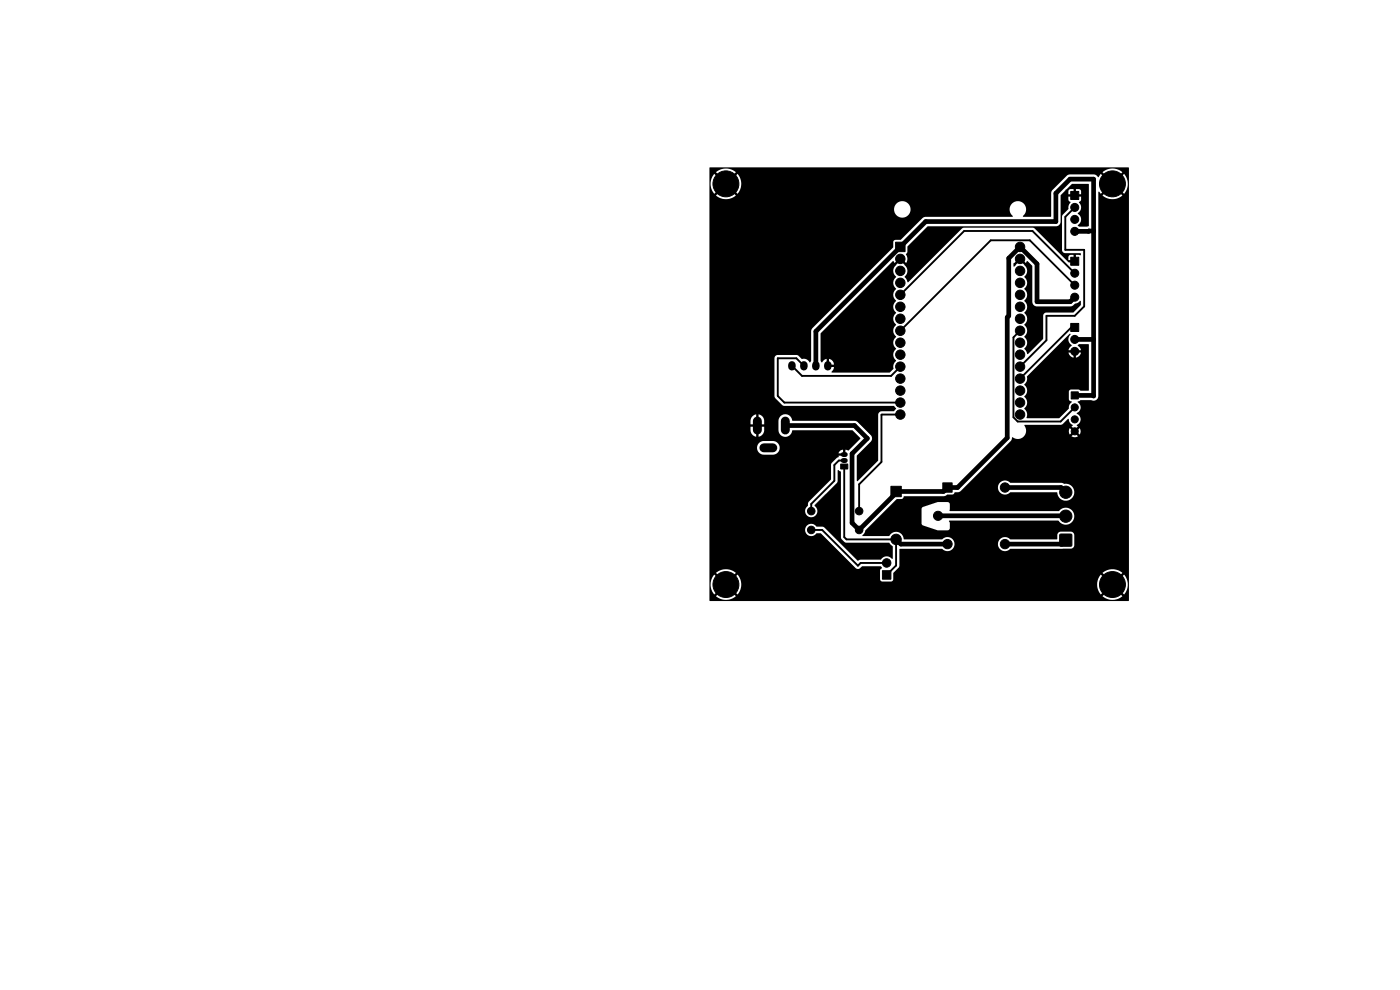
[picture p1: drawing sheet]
<svg xmlns="http://www.w3.org/2000/svg" width="297mm" height="210mm" viewBox="0 0 297 210" stroke-linecap="round" stroke-linejoin="round" font-family="sans-serif">
<g fill="#000" stroke="#000" stroke-width=".21">
<path d="M190 51.4h2v2h-2zM227.1 40.6h1.7v1.7h-1.7zM227.1 54.6h1.7v1.7h-1.7zM227.1 68.6h1.7v1.7h-1.7zM178.4 98.4h1.4v1.1h-1.4zM227.3 83.1h1.4v1.5h-1.4zM189 103.2h2.2v2.2h-2.2zM200 102.4h2v2h-2zM224.9 113.4h2.4v2.4h-2.4zM187.2 121.1h1.8v1.8h-1.8z"/>
<circle cx="154" cy="39" r="2.75"/>
<circle cx="236" cy="39" r="2.75"/>
<circle cx="191" cy="54.9" r="1"/>
<circle cx="191" cy="60" r="1"/>
<circle cx="191" cy="57.5" r="1"/>
<circle cx="216.4" cy="52.4" r="1"/>
<circle cx="216.4" cy="60" r="1"/>
<circle cx="216.4" cy="57.5" r="1"/>
<circle cx="216.4" cy="54.9" r="1"/>
<circle cx="228" cy="58" r=".85"/>
<circle cx="228" cy="44" r=".85"/>
<circle cx="228" cy="49.1" r=".85"/>
<circle cx="228" cy="46.5" r=".85"/>
<circle cx="191" cy="62.5" r="1"/>
<circle cx="191" cy="72.7" r="1"/>
<circle cx="191" cy="67.6" r="1"/>
<circle cx="191" cy="70.2" r="1"/>
<circle cx="191" cy="75.2" r="1"/>
<circle cx="191" cy="77.8" r="1"/>
<circle cx="191" cy="65.1" r="1"/>
<circle cx="216.4" cy="75.2" r="1"/>
<circle cx="216.4" cy="72.7" r="1"/>
<circle cx="216.4" cy="70.2" r="1"/>
<circle cx="216.4" cy="67.6" r="1"/>
<circle cx="216.4" cy="62.5" r="1"/>
<circle cx="216.4" cy="65.1" r="1"/>
<circle cx="216.4" cy="77.8" r="1"/>
<circle cx="228" cy="60.5" r=".85"/>
<circle cx="228" cy="63" r=".85"/>
<circle cx="228" cy="72" r=".85"/>
<circle cx="228" cy="74.5" r=".85"/>
<circle cx="191" cy="82.9" r="1"/>
<circle cx="191" cy="87.9" r="1"/>
<circle cx="191" cy="85.4" r="1"/>
<circle cx="191" cy="80.3" r="1"/>
<circle cx="216.4" cy="82.9" r="1"/>
<circle cx="216.4" cy="85.4" r="1"/>
<circle cx="216.4" cy="87.9" r="1"/>
<circle cx="216.4" cy="80.3" r="1"/>
<circle cx="228" cy="89" r=".75"/>
<circle cx="228" cy="91.5" r=".75"/>
<circle cx="228" cy="86.4" r=".75"/>
<circle cx="172.1" cy="112.4" r=".8"/>
<circle cx="172.1" cy="108.4" r=".8"/>
<circle cx="182.3" cy="112.4" r=".8"/>
<circle cx="182.3" cy="108.4" r=".8"/>
<circle cx="188.1" cy="119.4" r=".9"/>
<circle cx="190.1" cy="114.4" r="1.1"/>
<circle cx="199" cy="109.4" r=".97"/>
<circle cx="201" cy="115.4" r=".99"/>
<circle cx="213.2" cy="103.4" r=".99"/>
<circle cx="213.2" cy="115.4" r=".99"/>
<circle cx="226.1" cy="109.5" r="1.3"/>
<circle cx="226.1" cy="104.4" r="1.3"/>
<circle cx="154" cy="124" r="2.75"/>
<circle cx="236" cy="124" r="2.75"/>
</g>
<path d="M178.9 97.7h.4M178.9 96.4h.4" fill="none" stroke="#000" stroke-width="1.1"/>
<path d="M160.7 89.3v1.9M162 95h1.9M166.6 89.3v1.9" fill="none" stroke="#000" stroke-width="1.9"/>
<path d="M168 77.4v.4M170.5 77.4v.4M173.1 77.4v.4M175.6 77.4v.4" fill="none" stroke="#000" stroke-width="1.6"/>
<path d="M228 58l-9-9h-14.5l-13.5 13.5M228 44l-2 2v7h4v12l-2 2h-6v5.2l-5.6 5.6M168 77.6l2.1 2.1h18.9l2-1.9M170.5 77.6l-1.6-1.6h-3.9v8l1.4 1.4h24.6M216.4 70.2l-1.4 1.4v16.9l.9 .9h9.1l3-3M228 71.4l-.6 .6M228 60.5l-9.5-9.5h-8.3l-19.2 19.2M228 69.5h-.7l-10.9 10.8M179.1 99v14.9l.5 .5h10.5v5.6l-2 2M179.1 97.7h-1.2l-.9 .9v3.4l-4.9 4.9v1.5M191 87.9l-4 .1v10l-4.7 4.7v5.7M172.1 112.4h2.3l7.6 7.6 .6-.6h5.5" fill="none" stroke="#000" stroke-width=".4"/>
<path d="M232 49l-4 .1M173.1 77.6v-7.3l23.3-23.3h27.6v-6l3-3h5v46l-.1-.1h-3.9M228 72h4M228 63l-1 1h-7v-8l-3.6-3.6-2.4 2.4v12.2l-.3 .3v25.6l-10.6 10.5h-2.1l-.8 .9h-10.1v.3l-7.8 7.8-1.5-1.5v-14.7l3.2-3.2-2.7-2.7h-14.7M190.1 114.4l1 1h9.9M199 109.4l27.1 .1M213.2 103.4h11.9l1 1M226.1 114.6l-.8 .8h-12.1" fill="none" stroke="#000" stroke-width="1"/>
<path d="M196.8 48h27.3a1.01 1.01 0 0 0 .9-.9v-5.7l2.4-2.4h3.5l.1 .1v8.8l-.4 .2h-1.6l-.4-.2a1.6 1.6 0 0 0 .3-2.4l-.3-.2a1.6 1.6 0 0 0 .3-2.3l.4-.6v-.7h-.9v-.5h.9v-.8l-.4-.3h-.7v.9h-.5v-.9h-.7l-.3 .3-.1 .8h1v.5h-1l.1 .7 .4 .6a1.6 1.6 0 0 0-.5 1.4l-1.1 1.2-.2 .3v7.2a.7 .7 0 0 0 .8 .6h3.1l.1 .3-.1 .2-1-.1v.9h-.5v-.9h-.8l-.2 .4-.1 .7h1v.5h-.9l-7.5-7.4h-14.7l-.4 .2-11.4 11.4-.2-.1-.2-.6-.4-.4a1.71 1.71 0 0 0 0-2.7l-.8-.7 .4-.3 .7 .7a2.48 2.48 0 0 0 0-2l.3-.3v-1.2zM150.5 35.6l88.9-.1 .1 .1v91.8l-88.9 .1-.1-.1v-3.6h.2a3.2 3.2 0 0 0 .8 2.3l1.2-1.2 .4 .4-1.2 1.2 .2 .1a3.2 3.2 0 0 0 4-.1l-1.2-1.2 .4-.4 1.2 1.2 .6-1 .1-1.3h75.5a3.2 3.2 0 0 0 .8 2.3l1.2-1.2 .4 .4-1.2 1.2 .2 .1a3.2 3.2 0 0 0 4-.1l-1.2-1.2 .4-.4 1.2 1.2 .1-.2a3.2 3.2 0 0 0-.1-4l-1.2 1.2-.4-.4 1.2-1.2-.2-.1a3.2 3.2 0 0 0-4 .1l1.2 1.2-.4 .4-1.2-1.2-.6 1-.2 .9h-75.5l-.1-.9-.6-1-1.2 1.2-.4-.4 1.2-1.2-.2-.1a3.2 3.2 0 0 0-4 .1l1.2 1.2-.4 .4-1.2-1.2-.6 1-.2 .9h-.2v-28.9h10.1v.2a1.46 1.46 0 0 0 1.3 1.4l2.4-.1a1.45 1.45 0 0 0 1.1-1.5 1.45 1.45 0 0 0-1.3-1.4l-2.4 .1a1.45 1.45 0 0 0-1.1 1.3h-10.1v-5.7h8.7v.8h1.1v.5h-1.1v.8a1.44 1.44 0 0 0 1.2 1.3v-.9h.5l.1 .9a1.45 1.45 0 0 0 1.1-1.3v-.8h-1.1v-.5h1.1v-1a1.44 1.44 0 0 0-1.2-1.1v.9h-.5l-.1-.9a1.45 1.45 0 0 0-1.1 1.3h-8.7v-5.1h13.8l.2 .3 1.5 1.5 .3 .2h23.3l.5 .5-.5 .6h-2.6a.81 .81 0 0 0-.7 .7v9.8l-4.5 4.4v-5.5l3.1-3.1a1.02 1.02 0 0 0-.3-1.3l-2.7-2.7-.5-.2-13.3-.1a1.48 1.48 0 0 0-1.5-1.3 1.48 1.48 0 0 0-1.5 1.3l.1 2.4a1.5 1.5 0 0 0 1.6 1.1 1.5 1.5 0 0 0 1.3-1.4h12.8l1.6 1.7-2.5 2.5-.7-.1v.7h-.5v-.7a1.01 1.01 0 0 0-.9 .8h.9v.5h-.9a.25 .25 0 0 1 0 .3 .25 .25 0 0 1-.3 .1l-1.3 1.3v3.3l-4.9 5a1.25 1.25 0 0 1-.5 1.2 1.31 1.31 0 0 0 .7 1.7 1.31 1.31 0 0 0 1.7-.6 1.31 1.31 0 0 0-.5-1.8l4.7-4.8 .2-.3v-2.3l.7 .2 .1 14.3 .6 .7 .4 .1h9.2l.7 .8-.1 2.7a1.59 1.59 0 0 0-2.5 .1h-4.3l-.5 .3-7.1-7.1-.4-.2h-1.3a1.31 1.31 0 0 0-2-.2 1.31 1.31 0 0 0 .1 2 1.31 1.31 0 0 0 2-.4l.9 .1 7.4 7.3a.7 .7 0 0 0 .9-.1l.4-.3h4l.2 .3-.4 .6 .1 2.1 .4 .3h1.9l.4-.4v-1.5l1.3-1.3 .1-3.8h8.9a1.53 1.53 0 0 0 1.8 .4 1.53 1.53 0 0 0 .9-1.5h9.2v.2a1.53 1.53 0 0 0 1 1.3 1.53 1.53 0 0 0 1.7-.4h12.9l.4-.3 .2-.3v-2.3l-.2-.4-.4-.3h-2.3l-.6 .4-.2 1.2h-9.8a1.53 1.53 0 0 0-1.7-.4 1.53 1.53 0 0 0-1 1.3h-9.2v-.2a1.53 1.53 0 0 0-2.7-.7h-8a1.68 1.68 0 0 0-1.4-1.5 1.68 1.68 0 0 0-1.8 .8h-5.5l-.2-.1 .5-.5 .2-.6 1.5-1.5h10.4l.3 .5 3.1 1h2.2l.4-.4v-1.2l-.2-.3 .1-.2h23.1a1.83 1.83 0 0 0 2.7 .6 1.83 1.83 0 0 0 .2-2.8 1.83 1.83 0 0 0-2.8 .2h-23l-.2-.1 .1-1.4-.2-.3-2.4-.1-3.3 1.2-.1 3.3h-10.4l5.1-5.1 1.2-.1 .4-.5h8.5l.6-.4h1.2l.5-.5 1-.1 1.1-1h7a1.52 1.52 0 0 0 .9 1.5 1.52 1.52 0 0 0 1.8-.4h9.8a1.88 1.88 0 0 0 2.9 1.5 1.83 1.83 0 0 0 .7-2.2 1.83 1.83 0 0 0-2.1-1.1l-.5-.2h-10.9a1.49 1.49 0 0 0-1.6-.4 1.49 1.49 0 0 0-1 1.3h-7l9.8-9.8 .3-.7a1.83 1.83 0 0 0 2.4-.2 1.83 1.83 0 0 0 .1-2.4l7.8-.1 .3-.1 1.1-1.1 .2 .1a1.54 1.54 0 0 0 .9 1.2l-.3 .3 .7 .6-.4 .4-.7-.7a1.24 1.24 0 0 0 .1 1.4l.6-.7 .4 .4-.7 .7a1.24 1.24 0 0 0 1.4-.1l-.7-.6 .4-.4 .7 .7a1.24 1.24 0 0 0-.1-1.4l-.6 .7-.4-.4 .7-.6-.3-.3a1.34 1.34 0 0 0 .9-1.3 1.34 1.34 0 0 0-.9-1.2 1.39 1.39 0 0 0 .2-2.5l.6-.3h2.4a1 1 0 0 0 1.4-1v-43.1l.2-.1 .3 .4 1.2-1.2 .4 .4-1.2 1.2 .2 .1a3.2 3.2 0 0 0 4-.1l-1.2-1.2 .4-.4 1.2 1.2 .1-.2a3.2 3.2 0 0 0-.1-4l-1.2 1.2-.4-.4 1.2-1.2-.2-.1a3.2 3.2 0 0 0-4 .1l1.2 1.2-.4 .4-1.2-1.2-.5 .7-.5-.5-.4-.1h-5.2l-.4 .1-3.3 3.3-.2 .3v5.2l-5.9 .1-.1-.1a1.78 1.78 0 0 0 .2-2.7 1.78 1.78 0 0 0-2.6 .1 1.78 1.78 0 0 0 .3 2.6l-18.6 .1-.6 .2-4.6 4.6-1.5 .2-.1 1.5-17.2 17.2-.2 .5v6.3l-.3 .4a1.59 1.59 0 0 0-1.7-.8l-.7-.6-.4-.2h-4.1l-.4 .3-.2 .3v8.2h-13.8v-39.8h39.2a1.75 1.75 0 0 0 2.4 1.7 1.75 1.75 0 0 0 .4-2.9 1.75 1.75 0 0 0-2.8 1v.2h-39.2v-5.5h.2a3.2 3.2 0 0 0 .8 2.3l1.2-1.2 .4 .4-1.2 1.2 .2 .1a3.2 3.2 0 0 0 4-.1l-1.2-1.2 .4-.4 1.2 1.2 .1-.2a3.2 3.2 0 0 0-.1-4l-1.2 1.2-.4-.4 1.2-1.2-.2-.1a3.2 3.2 0 0 0-4 .1l1.2 1.2-.4 .4-1.2-1.2-.6 1-.2 .9h-.2zM189.4 55.4h.2l.2 .4 .7-.7 .4 .3-.8 .7a1.68 1.68 0 0 0 0 2.7 1.62 1.62 0 0 0 0 2.5 1.62 1.62 0 0 0 0 2.5 1.62 1.62 0 0 0 0 2.6 1.62 1.62 0 0 0 0 2.5 1.62 1.62 0 0 0 0 2.6 1.62 1.62 0 0 0 0 2.5 1.62 1.62 0 0 0 0 2.5l-.1 .1a1.72 1.72 0 0 0-.5 1.7l-.8 .7h-12.2l-.1-.1 .3-.4 .2-.6h-.8v-.5h.8a1.29 1.29 0 0 0-1-1.3v1.1h-.5v-1.1l-.6 .3-.4 .5-.3-.4v-5.8zM215 55.8l.9-.7 .4 .3-1.1 1.2-.2-.1zM216.5 55.4l.4-.3 .7 .7 .4-.4 1 1v7.7a1.01 1.01 0 0 0 .9 .9h7.2l.4-.1 .6-.5 .6-.2 .4-.4 .2 .1v.8l-1.6 1.6h-5.8l-.3 .2-.3 .4v5l-3.3 3.2-.7-1.1a1.71 1.71 0 0 0 0-2.6 1.62 1.62 0 0 0 0-2.5 1.63 1.63 0 0 0 0-2.6 1.62 1.62 0 0 0 0-2.5 1.63 1.63 0 0 0 0-2.6 1.63 1.63 0 0 0 0-2.5 1.63 1.63 0 0 0 0-2.6zM217.9 79.8l9-9h.2a1.57 1.57 0 0 0 .3 2.5l-.6 .5-.1 .5h.9v.5h-.9a1.33 1.33 0 0 0 1 1.1v-.9h.5v.9a1.33 1.33 0 0 0 1.1-1.1h-.9v-.5h.9l-.6-1.1 .2-.2h2l.1 9.8-.1 .1h-1.7l-.4-.3-1.8 .1-.2 .3v1.7l.2 .4 .3 .1v.2a1.4 1.4 0 0 0-.6 1.3l-2 2h-6.9a1.94 1.94 0 0 0-.5-2.1 1.63 1.63 0 0 0 0-2.5 1.62 1.62 0 0 0 0-2.5v-.1a1.8 1.8 0 0 0 .6-1.7z" fill="#000"/>
</svg>
